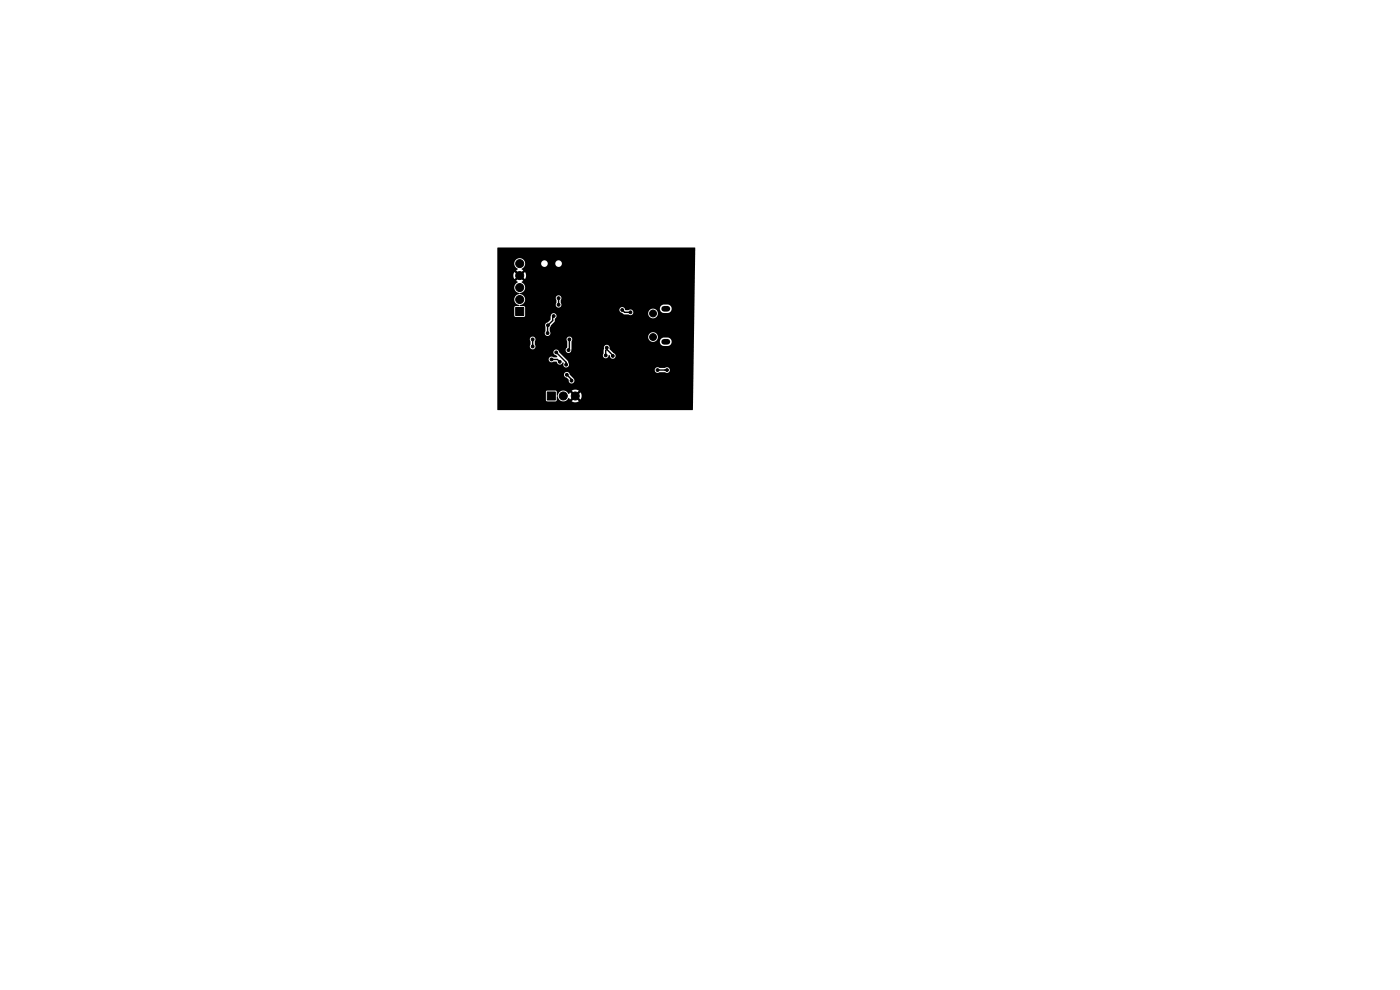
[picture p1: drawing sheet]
<svg xmlns="http://www.w3.org/2000/svg" width="297mm" height="210mm" viewBox="0 0 297 210" stroke-linecap="round" stroke-linejoin="round" font-family="sans-serif">
<path d="M140.9 72.5h.7M140.9 65.5h.7" fill="none" stroke="#000" stroke-width="1.2"/>
<g fill="#000" stroke="#000" stroke-width=".21">
<path d="M109.4 65.2h1.7v1.7h-1.7zM116.1 83.2h1.7v1.7h-1.7z"/>
<circle cx="107.5" cy="58.5" r=".3"/>
<circle cx="110.3" cy="58.5" r=".85"/>
<circle cx="110.3" cy="55.9" r=".85"/>
<circle cx="120.2" cy="58" r=".3"/>
<circle cx="123.2" cy="59.5" r=".3"/>
<circle cx="110.3" cy="61" r=".85"/>
<circle cx="110.3" cy="63.5" r=".85"/>
<circle cx="113" cy="73.5" r=".3"/>
<circle cx="113" cy="72" r=".3"/>
<circle cx="113.2" cy="68.3" r=".3"/>
<circle cx="114.5" cy="74.5" r=".3"/>
<circle cx="114.5" cy="77.5" r=".3"/>
<circle cx="116" cy="65" r=".3"/>
<circle cx="116.2" cy="70.7" r=".3"/>
<circle cx="116.3" cy="69" r=".3"/>
<circle cx="117" cy="76.3" r=".3"/>
<circle cx="117.5" cy="67" r=".3"/>
<circle cx="118" cy="74.7" r=".3"/>
<circle cx="118.5" cy="63.3" r=".3"/>
<circle cx="118.5" cy="64.6" r=".3"/>
<circle cx="118.8" cy="76.7" r=".3"/>
<circle cx="120.1" cy="77.4" r=".3"/>
<circle cx="120.2" cy="79.5" r=".3"/>
<circle cx="120.6" cy="74.3" r=".3"/>
<circle cx="120.8" cy="72" r=".3"/>
<circle cx="122" cy="74.5" r=".3"/>
<circle cx="127.8" cy="60" r=".3"/>
<circle cx="128.5" cy="75.4" r=".3"/>
<circle cx="128.7" cy="73.7" r=".3"/>
<circle cx="130" cy="75.5" r=".3"/>
<circle cx="131.5" cy="79" r=".3"/>
<circle cx="132" cy="65.7" r=".3"/>
<circle cx="132.3" cy="67.6" r=".3"/>
<circle cx="133.8" cy="66.3" r=".3"/>
<circle cx="133.8" cy="67.5" r=".3"/>
<circle cx="135.5" cy="77" r=".3"/>
<circle cx="135.5" cy="76" r=".3"/>
<circle cx="137.5" cy="74.5" r=".3"/>
<circle cx="138.5" cy="74.5" r=".3"/>
<circle cx="138.5" cy="71.5" r=".72"/>
<circle cx="138.5" cy="66.5" r=".72"/>
<circle cx="139.5" cy="78.5" r=".3"/>
<circle cx="141.5" cy="78.5" r=".3"/>
<circle cx="115" cy="81" r=".3"/>
<circle cx="119.5" cy="84" r=".85"/>
<circle cx="121.2" cy="80.7" r=".3"/>
<circle cx="122" cy="84" r=".85"/>
<circle cx="123" cy="81" r=".3"/>
<circle cx="123" cy="86" r=".3"/>
<circle cx="124.5" cy="83" r=".3"/>
<circle cx="127" cy="80.5" r=".3"/>
<circle cx="135.5" cy="82.5" r=".3"/>
</g>
<g fill="none" stroke="#000" stroke-width=".3">
<path d="M113 72v1.5M117 76.3h1.2l.5 .5M117.5 67l-.3 .3v.7l-1 1.1v1.6M118 74.8l2.1 2.1v.5M118.5 63.3v1.4M120.2 79.5l1 1v.3M120.8 72v2l-.3 .3M128.7 74.1l1.3 1.4M128.7 73.8v.3M128.7 74.1l-.2 .2v1.1M132 65.8l.5 .5h1.2M133.7 67.5l-1.3 .1"/>
<path d="M139.5 78.5h2"/>
</g>
<path d="M105.5 52.6h42l-.5 34.3h-41.5v-3.8h10.3v1.8l.3 .3 1.9-.1 .1-1h.2a1.23 1.23 0 0 0 1.1 1 1.23 1.23 0 0 0 1.3-.7l.2 .4 .7-.7 .3 .4-.6 .7a1.34 1.34 0 0 0 1.5-.1l-.6-.6 .3-.4 .7 .6a1.34 1.34 0 0 0 0-1.5l-.7 .7-.3-.4 .5-.7a1.34 1.34 0 0 0-1.4 .1l.6 .6-.3 .4-.7-.7-.2 .4a1.27 1.27 0 0 0-1.4-.7 1.27 1.27 0 0 0-1 1.1l-.2-.1v-.8l-.2-.3-1.9 .1-.2 .2h-10.3v-3.7h14.1l.2 .5 .9 .7a.62 .62 0 0 0 .8 .7 .62 .62 0 0 0 .1-1.1l-.7-.8a.61 .61 0 0 0-.6-.5 .61 .61 0 0 0-.7 .5h-14.1v-1h33.4v.2a.64 .64 0 0 0 1 .4h1.2a.62 .62 0 0 0 .8-.1 .62 .62 0 0 0 0-.8 .62 .62 0 0 0-.8-.1h-1.2a.61 .61 0 0 0-1 .4h-33.4v-2.2h10.9v.1a.64 .64 0 0 0 1 .4h.7a.69 .69 0 0 0 .6 .6 .69 .69 0 0 0 .7-.4h.2a.67 .67 0 0 0 .1 .9 .67 .67 0 0 0 .9-.1 .67 .67 0 0 0 0-.9l-1.4-1.5h8.7a.65 .65 0 0 0 .7 .6 .65 .65 0 0 0 .6-.6h.1a.64 .64 0 0 0 .7 .8 .64 .64 0 0 0 .5-.9l-1.2-1.1a.65 .65 0 0 0-.6-1 .65 .65 0 0 0-.6 .9l-.2 1.3h-8.7l-1-1.1h1.8v.2a.61 .61 0 0 0 .7 .5 .61 .61 0 0 0 .5-.7v-1.8a.62 .62 0 0 0 0-.8 .62 .62 0 0 0-.8 0 .62 .62 0 0 0-.1 .8v1.3l-.3 .5h-1.8a.62 .62 0 0 0-.8 .4 .62 .62 0 0 0 .6 .8l.2 .4h-.8a.61 .61 0 0 0-1 .4h-10.9v-4.3h6.9l.1 1.2a.62 .62 0 0 0 .1 .9 .62 .62 0 0 0 .9-.1 .62 .62 0 0 0 0-.8v-.7a.61 .61 0 0 0-.3-1 .61 .61 0 0 0-.8 .5h-6.9v-.5h32v.2a1.03 1.03 0 0 0 1.5 .8h1v.2a.9 .9 0 0 0 .8 .8h1a.9 .9 0 0 0 .7-1 .9 .9 0 0 0-.8-.8l-1.2 .1-.5 .7h-1a1.03 1.03 0 0 0 .1-1.8 1.03 1.03 0 0 0-1.6 .8h-32v-.8h10.1v.1a.62 .62 0 0 0 .9 .5 .62 .62 0 0 0 .1-1v-.7l1-1.2 .1-.7a.62 .62 0 0 0 0-1.1 .62 .62 0 0 0-.9 .7v.6l-.6 .6a.62 .62 0 0 0-.5 .9l-.1 1.3h-10.1v-12.2h3.4l.2 .8 .7-.6 .3 .3-.6 .7 .3 .2a1.26 1.26 0 0 0-.7 1.4 1.26 1.26 0 0 0 1.1 1v.2a1.21 1.21 0 0 0-1.1 1.2 1.21 1.21 0 0 0 1.1 1.2l-.1 .1h-.8l-.2 .3v1.8l.2 .2h2l.1-.2v-1.3h20a.67 .67 0 0 0 .6 .7l.4 .3h1a.6 .6 0 0 0 .9-.3h3.2v.2a1.03 1.03 0 0 0 1.6 .8 1.03 1.03 0 0 0 0-1.8 1.03 1.03 0 0 0-1.6 .8l-3.1-.1a.63 .63 0 0 0-.4-.6 .63 .63 0 0 0-.7 .1h-.6l-.2-.4h7.5a.9 .9 0 0 0 .8 1h.9a.9 .9 0 0 0 .8-.9 .9 .9 0 0 0-.8-.9l-1.2 .1-.5 .7h-7.5a.61 .61 0 0 0-.7-.2 .61 .61 0 0 0-.4 .5h-20l-.1-.7-.9-.1-.1-.2a1.2 1.2 0 0 0 1-1.5h6.6l.1 1a.62 .62 0 0 0 .1 .9 .62 .62 0 0 0 .8 0 .62 .62 0 0 0 .1-.9v-.6a.61 .61 0 0 0-.3-.9 .61 .61 0 0 0-.8 .5h-6.6l-.3-.5-.7-.3v-.2a1.22 1.22 0 0 0 1.1-1.1 1.22 1.22 0 0 0-.7-1.3l.3-.2-.6-.7 .3-.3 .7 .6a1.34 1.34 0 0 0 0-1.5l-.7 .6-.3-.3 .6-.7-.3-.3 .5-.5 .2-.5h3.4v.1a.7 .7 0 0 0 .8 .5 .7 .7 0 0 0 .6-.6h1.6v.1a.7 .7 0 0 0 1.2 .3 .7 .7 0 0 0-.3-1.1 .7 .7 0 0 0-.9 .7h-1.6v-.1a.7 .7 0 0 0-.8-.7 .7 .7 0 0 0-.6 .8h-3.4v-.2a1.18 1.18 0 0 0-1.9-.8 1.18 1.18 0 0 0 .3 2.1l-.3 .2 .6 .7-.3 .3-.7-.6-.2 .7h-3.4z" fill="#000"/>
</svg>
